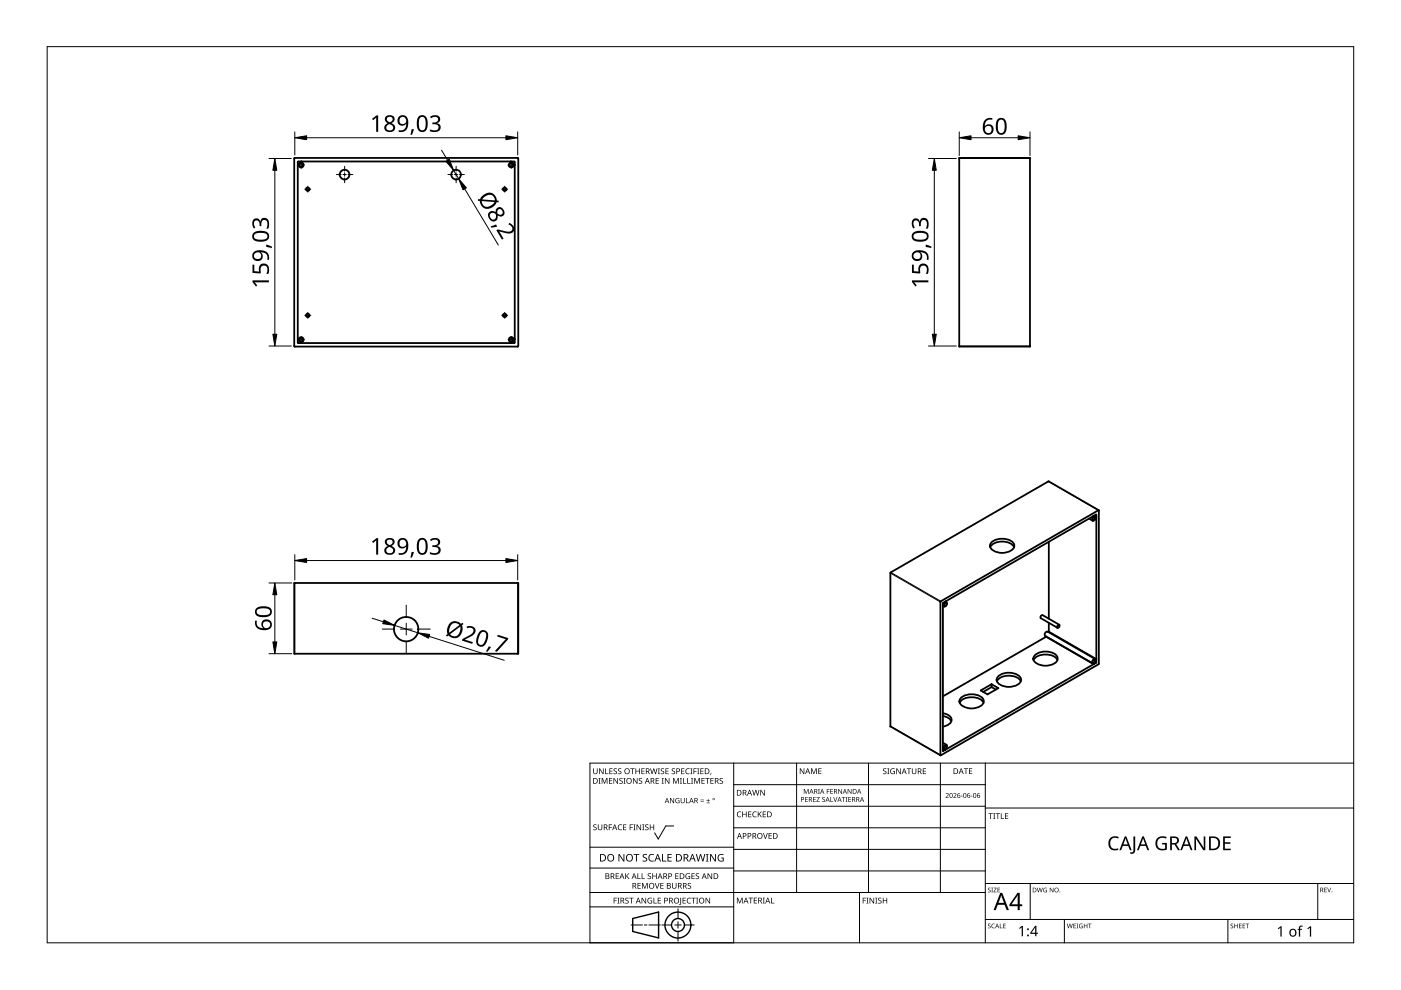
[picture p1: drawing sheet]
<svg xmlns="http://www.w3.org/2000/svg" width="297mm" height="210mm" viewBox="0 0 297 210" stroke-linecap="round" stroke-linejoin="round" font-family="sans-serif">
<g fill="none" stroke="#000" stroke-width=".38">
<path d="M62.4 33.6v39.8M63.1 34.4l.8-.2v.2M63.1 34.4v.5h.2M63.8 34.5l-.4 .2-.1 .3M109.1 34.4v.5h-.2l-.3-.4h-.3l.1-.3h.6l.1 .2M109.7 33.5l.2 .1v39.8l-.2 .1M109.8 33.5h-47.3l-.1 .1M203.4 33.5h15v40h-15zM62.4 73.4l.1 .1M62.5 73.5h47.3M63.1 72.1l.7 .4v.2h-.6zM108.4 72.5v.2h.6l.1-.1"/>
<path d="M108.9 71.9a.52 .52 0 0 0-.9-.2 .52 .52 0 0 0 .3 .8v.2h-44.4v-.2M108.9 71.8h.2v-36.8h-.2a.52 .52 0 0 1-.5 .5 .52 .52 0 0 1-.5-.4 .52 .52 0 0 1 .3-.6l.1-.3h-44.4v.2a.53 .53 0 0 1 .5 .6 .53 .53 0 0 1-.5 .5 .53 .53 0 0 1-.6-.5h-.2v37h.2a.52 .52 0 0 1 .6-.5 .52 .52 0 0 1 .5 .5 .52 .52 0 0 1-.5 .5M108.9 72a.53 .53 0 0 1-.5 .5M108.9 71.9h.2v.7M209.9 116a3.3 3.3 0 0 1 4.9-.3l.2 .3M210.2 115a3.8 3.8 0 0 1 4.5 0 1.24 1.24 0 0 1 .2 1.3 1.24 1.24 0 0 1-1.1 .7 3.4 3.4 0 0 1-3.8-.9l-.1-.4zM222.2 102.1h.1M222.3 102.1l-33.5 19.4M222.3 102.1l10.7 6.1M222.4 114.9v16.3M230.9 110l.8 .4M231.7 109.5l.1 .1"/>
<path d="M231.8 109.6v-.2l-31.9 18.5M231.8 109.7l.2-.1a.35 .35 0 0 1 .1 .5 .35 .35 0 0 1-.5 .1zM231.9 109.6l.1-.1a.46 .46 0 0 1 .2 .6 .46 .46 0 0 1-.6 .2l.2-.7M231.9 109.3l.3 .2M232 109.3l.4 .3M232.3 109.7h.1v30.1M232.3 109.1l.1 .1M232.4 109.1l-.5 .3v.1M232.4 109.2v.4M232.4 109.6l-.1 .1M232.9 108.2v32.7M232.9 108.2l-33.4 19.3"/>
<path d="M62.4 123.6h47.5v15h-47.5zM188.8 121.5v32.5M199.4 127.6v32.5M199.4 127.5l-.1 .1M199.9 127.9v.5l.2-.1h-.2M199.9 128.5v30.1h.2M199.9 128.5l.3 .1M200.3 127.6l.1 .1M200.3 127.9l.3-.1 .1 .3-.2 .3-.3 .1-.1-.3zM200.4 127.7l-.5 .8M200.4 127.5v.2M200.4 127.7h.2a.51 .51 0 0 1 .1 .6 .51 .51 0 0 1-.6 .2l-.1-.1"/>
<path d="M200.5 127.6l.2 .1M219.1 140a3.3 3.3 0 0 1 4.2-.9l.7 .5 .2 .4M219.4 138.9a3.7 3.7 0 0 1 4.5 0 1.23 1.23 0 0 1 .2 1.3 1.23 1.23 0 0 1-1.1 .7 3.5 3.5 0 0 1-3.8-.8l-.1-.4zM221.6 134.8l10.3 6M221.8 135l-21.9 12.6M222.1 134a.59 .59 0 0 0-.5 .8M222.1 133.9l10.1 5.8M222.4 133.9l-.1 .1M222.4 132v1.9M222.4 133.9l10 5.9M224.3 132.5h.2a.33 .33 0 0 1 .1 .4 .33 .33 0 0 1-.5 .1zM224.6 132.5l-3.6-2.1-.4 .3v.4l3.6 2"/>
<path d="M231.8 139.9l.2-.1a.35 .35 0 0 1 .1 .5 .35 .35 0 0 1-.5 .1zM232.3 139.9a.51 .51 0 0 0-.7 .1 .51 .51 0 0 0 0 .7h.3M232.3 140l-.3 .8 .4-.3M232.3 139.9h.1l-.1 .7M232.4 139.8h-.1M188.8 154v.1M188.8 154l10.6 6.1M199.9 151.8a2.11 2.11 0 0 1 1.8 1.2M199.9 151.2a1.92 1.92 0 0 1 1.9 1.4 1.78 1.78 0 0 1-1.9 1.5M199.9 158.7v.5M199.9 158.5l.2 .1M199.9 157.5l.8 .4"/>
<path d="M199.9 158.7l.5 .3M200 158.7l.2 .1M200 158.7l.4 .1M200.1 158.7h-.2M200.3 158.1l.2-.1a.35 .35 0 0 1 .1 .5 .35 .35 0 0 1-.5 .1zM200.4 159l-.5 .2M200.4 158.8v.2M203.5 149a3.3 3.3 0 0 1 4.1-.9l.7 .6 .2 .3M203.8 147.9a3.8 3.8 0 0 1 4.4 0 1.24 1.24 0 0 1 .2 1.4 1.24 1.24 0 0 1-1.1 .7 3.4 3.4 0 0 1-3.8-.9l-.1-.4zM207.9 146.4l2.3-1.3 1.5 .8-2.3 1.3zM210.2 145.7l.9 .5M210.2 145.7l-1.7 1"/>
<path d="M210.2 145.1v.6M211.4 144.5a3.2 3.2 0 0 1 4.1-.9l.7 .5 .2 .4M211.7 143.4a3.5 3.5 0 0 1 4.7 .3 1.28 1.28 0 0 1-1.2 1.7 3.5 3.5 0 0 1-3.8-.9l-.1-.3zM231.9 140.8l-31.4 18.2 .3-.7-.1-.3h-.4l-.3 .6M231.9 140.6v.2M232.9 140.8l-33.4 19.3M199.3 160.1l.1 .1"/>
<circle cx="63.8" cy="35" r=".39"/>
<circle cx="73.1" cy="37" r="1.03"/>
<circle cx="96.7" cy="37" r="1.02"/>
<circle cx="108.4" cy="35" r=".4"/>
<circle cx="65.2" cy="40.1" r=".37"/>
<circle cx="107" cy="40.1" r=".37"/>
<circle cx="63.8" cy="72" r=".39"/>
<circle cx="65.2" cy="66.9" r=".37"/>
<circle cx="107" cy="66.9" r=".37"/>
<circle cx="108.4" cy="72" r=".4"/>
<circle cx="86.1" cy="133.4" r="2.58"/>
</g>
<path d="M218.4 33.6h-15M203.4 73.4h15M222.3 102.1l10.6 6.1M232.4 109.1v.1M62.5 123.6v15M109.8 123.6v15M188.8 121.5l10.6 6.1M188.9 121.4l10.6 6.1M188.8 154l10.6 6.1M199.9 159.2h.1M232.1 140.4l.3 .1M232.2 140.3l.2 .1" fill="none" stroke="#000" stroke-width=".21"/>
<path d="M10 9.9h277v190h-277z" fill="none" stroke="#000" stroke-width=".21"/>
<g fill="none" stroke="#000" stroke-width=".21">
<path d="M125.1 179.6h30.5M142.8 175.1h-1.6l-1.6 2.8-.8-1.3M155.6 166.4h53.3M155.6 161.8v38.1h-30.5v-38.1h161.9M168.9 161.8v27.4M184.1 161.8v27.4M199.4 161.8v27.4M208.9 170.9h-53.3M208.9 175.5h-53.3M208.9 161.8v38.1M287 171.3h-78.1M125.1 192.3h30.5"/>
<path d="M125.1 189.2h83.8M133.8 196.1h2.4M136.6 196.1h.6M140 196.1h-2.4M140.3 196.1h2.1M143.1 196.1h1.3M143.7 195.4v1.4M143.7 197.5v2M143.7 192.7v2M147.2 196.1h-2.1M155.6 180.1h53.3M155.6 184h-30.5"/>
<path d="M182.2 189.2v10.7M208.9 184.7h-53.3M218.4 187.3v7.6M225.7 194.9v5M260.3 194.9v5M279.4 187.3v7.6M287 194.9h-78.1M287 187.3h-78.1"/>
</g>
<g fill="#000">
<path d="M125.8 174.9l.5-.1h.2l-.1 .2a.25 .25 0 0 0-.3-.1 .25 .25 0 0 0 0 .4 .42 .42 0 0 1 .4 .5 .42 .42 0 0 1-.7 .2v-.1a.27 .27 0 0 0 .5 0 .27 .27 0 0 0-.1-.4l-.4-.2zM125.8 162.9h.1v.8a.32 .32 0 0 0 .3 .3 .32 .32 0 0 0 .3-.3v-.8h.2v.8a.47 .47 0 0 1-.5 .4 .47 .47 0 0 1-.4-.4zM126.9 165h.4l-.1 .1v1l.1 .1h-.4l.1-.1v-1zM126.8 174.8h.1v.8a.32 .32 0 0 0 .3 .3 .32 .32 0 0 0 .3-.3v-.8h.2v.8a.47 .47 0 0 1-.5 .4 .47 .47 0 0 1-.4-.4zM127 162.9h.2l.6 1v-1h.2v1.2h-.2l-.7-1 .1 1h-.2zM127.6 165h.2l.4 1 .4-1h.2v1.2h-.2v-1.1l-.4 1.1h-.1l-.4-1.1v1.1h-.1zM128.3 162.9h.2v1.1h.5v.1h-.7zM129.1 174.8h.7v.1h-.6v.5h.5v.1h-.5v.5h-.1zM129.1 165h.7v.1h-.5v.4h.5v.1h-.5v.4h.5v.2h-.7zM129.2 162.9h.7v.1h-.5v.4h.4v.2h-.4v.4h.5v.1h-.7zM130.1 163l.5-.1 .2 .1v.1a.25 .25 0 0 0-.4-.1 .25 .25 0 0 0 0 .4 .42 .42 0 0 1 .4 .5 .42 .42 0 0 1-.7 .2v-.1a.27 .27 0 0 0 .5 0 .27 .27 0 0 0-.1-.4l-.4-.2zM130.1 165h.1l.7 1v-1h.1v1.2h-.2l-.6-1v1h-.1z"/>
<path d="M131.1 175l.5-.2 .3 .1-.1 .1a.49 .49 0 0 0-.7 .4 .49 .49 0 0 0 .8 .4 .57 .57 0 0 1-.8 0 .57 .57 0 0 1 0-.8zM131.1 163l.4-.1 .2 .1v.1a.25 .25 0 0 0-.4-.1 .25 .25 0 0 0 0 .4 .42 .42 0 0 1 .4 .5 .42 .42 0 0 1-.6 .2v-.1a.27 .27 0 0 0 .4 0 .27 .27 0 0 0-.1-.4l-.3-.2zM131.4 165.1l.4-.2 .2 .1v.1a.25 .25 0 0 0-.4-.1 .25 .25 0 0 0 0 .4l.4 .2v.4l-.4 .2-.3-.1 .1-.1a.27 .27 0 0 0 .4 .1 .27 .27 0 0 0-.1-.4l-.4-.3zM132.2 165h.4l-.1 .1v1l.1 .1h-.4l.1-.1v-1zM132.1 174.8h.7v.1h-.5v.4h.5v.1h-.5v.5h.5v.1h-.7zM133.5 174.8h.7v.1h-.5v.5h.5v.1h-.5v.5h-.2zM133.6 162.9h.9v.1h-.3v1.1h-.2v-1.1h-.4zM134.3 174.8h.4l-.1 .1v1l.1 .1h-.4l.1-.1v-1zM134.2 165h.2l.6 1v-1h.2v1.2h-.2l-.7-1v1h-.1zM134.7 162.9h.2v.5h.6v-.5h.2v1.2h-.2v-.5h-.6v.5h-.2zM135 174.8h.1l.7 1v-1h.1v1.2h-.2l-.6-1v1h-.1zM135.5 165.1l.4-.2 .2 .1v.1a.25 .25 0 0 0-.4-.1 .25 .25 0 0 0 0 .4l.4 .2v.4l-.4 .2-.3-.1 .1-.1a.27 .27 0 0 0 .4 .1 .27 .27 0 0 0-.1-.4l-.3-.3z"/>
<path d="M136.2 174.8h.4l-.1 .1v1l.1 .1h-.4l.1-.1v-1zM136 162.9h.7v.1h-.6v.4h.5v.2h-.5v.4h.6v.1h-.7zM136.8 174.9l.4-.1h.3l-.1 .2a.25 .25 0 0 0-.3-.1 .25 .25 0 0 0 0 .4 .42 .42 0 0 1 .4 .5 .42 .42 0 0 1-.7 .2v-.1a.27 .27 0 0 0 .5 0 .27 .27 0 0 0-.1-.4l-.4-.2zM137.8 174.8h.1v.5h.6v-.5h.2v1.2h-.2v-.6h-.6v.6h-.1zM137.8 162.9h.2l.3 1 .2-1h.2l.3 1 .2-1h.2l-.3 1.2h-.2l-.3-1-.3 1h-.1zM139 165h.7v.1h-.5v.4h.5v.1h-.5v.4h.5v.2h-.7zM139.5 162.9h.4l-.1 .1v1l.1 .1h-.4l.1-.1v-1zM140.3 165h.4l-.1 .1v1l.1 .1h-.4l.1-.1v-1zM140.1 163l.5-.1 .2 .1v.1a.25 .25 0 0 0-.4-.1 .25 .25 0 0 0 0 .4 .42 .42 0 0 1 .4 .5 .42 .42 0 0 1-.7 .2l.1-.1a.27 .27 0 0 0 .4 0 .27 .27 0 0 0-.1-.4l-.4-.2zM141.1 162.9h.7v.1h-.6v.4h.5v.2h-.5v.4h.6v.1h-.7zM141 165h.1l.7 1v-1h.1v1.2h-.1l-.7-1v1h-.1zM142.1 169.2h.1l.6 .9v-.9h.1v1.1h-.1l-.6-.9v.9h-.1z"/>
<path d="M142.5 163l.4-.1 .2 .1v.1a.25 .25 0 0 0-.4-.1 .25 .25 0 0 0 0 .4 .42 .42 0 0 1 .4 .5 .42 .42 0 0 1-.6 .2v-.1a.27 .27 0 0 0 .4 0 .27 .27 0 0 0-.1-.4l-.4-.2zM142.7 165h.2l.4 1 .4-1h.2v1.2h-.1v-1.1l-.4 1.1h-.2l-.4-1.1v1.1h-.1zM143.3 169.3l.5-.1 .3 .1-.1 .1a.45 .45 0 0 0-.7 .3 .45 .45 0 0 0 .6 .5v-.4h-.2v-.1h.4v.6a.6 .6 0 0 1-.8-.2 .6 .6 0 0 1 0-.8zM144.2 165h.4l-.2 .1v1l.2 .1h-.4l.1-.1v-1zM144.8 165h.2v1h.5v.2h-.7zM144.4 162.9h.7v.1h-.5v.4h.5v.2h-.5v.4h.5v.1h-.7zM144.3 169.2h.2v.7a.28 .28 0 0 0 .2 .3 .28 .28 0 0 0 .3-.3v-.7h.2v.7a.42 .42 0 0 1-.5 .4 .42 .42 0 0 1-.4-.4zM145.5 169.2h.1v1h.5v.1h-.6zM145.7 165h.2v1h.5v.2h-.7zM145.5 163.1l.3-.2 .4 .1v.1l-.3-.1a.49 .49 0 0 0-.4 .7 .49 .49 0 0 0 .7 .3 .57 .57 0 0 1-.8-.1 .57 .57 0 0 1 0-.8zM146.4 162.9h.4l-.1 .1v1l.1 .1h-.4l.1-.1v-1zM146.5 165h.5l-.2 .1v1l.2 .1h-.5l.2-.1v-1z"/>
<path d="M147 162.9h.7v.1h-.5v.5h.5v.1h-.5v.5h-.2zM147.2 165h.2l.4 1 .4-1h.2v1.2h-.2l.1-1.1-.5 1.1h-.1l-.4-1.1v1.1h-.1zM147.8 162.9h.5l-.2 .1v1l.2 .1h-.5l.2-.1v-1zM148.5 169.9h.7v.1h-.7zM148.5 169.5h.7v.2h-.7zM148.5 162.9h.7v.1h-.6v.4h.5v.2h-.5v.4h.6v.1h-.7zM148.7 165h.7v.1h-.5v.4h.5v.1h-.5v.4h.5v.2h-.7zM149.8 170.2h.7v.1h-.7zM149.5 165h.9v.1h-.3v1.1h-.2v-1.1h-.4zM150.1 169.4l.1 .3h.3l-.3 .1v.3l-.1-.3h-.3l.3-.1zM150.7 163.9h.1l-.2 .4zM150.6 165h.7v.1h-.5v.4h.5v.1h-.5v.4h.5v.2h-.7z"/>
<path d="M152.6 165.1l.4-.2 .3 .1-.1 .1a.25 .25 0 0 0-.4-.1 .25 .25 0 0 0 0 .4l.4 .2 .1 .4-.4 .2-.4-.1 .1-.1a.27 .27 0 0 0 .5 .1 .27 .27 0 0 0-.1-.4l-.4-.3zM156.4 172.2l.4-.2 .4 .1-.1 .1a.49 .49 0 0 0-.7 .5 .49 .49 0 0 0 .7 .4 .57 .57 0 0 1-.8 0 .57 .57 0 0 1 0-.8zM157.4 172.1h.1v.5h.7v-.5h.1v1.2h-.1v-.6h-.7v.6h-.1zM158.6 172.1h.7v.1h-.5v.4h.5v.1h-.5v.4h.5v.2h-.7zM159.7 172.2l.3-.2 .4 .1v.1h-.3a.49 .49 0 0 0-.4 .6 .49 .49 0 0 0 .7 .3 .57 .57 0 0 1-.8 0 .57 .57 0 0 1 0-.8zM159.5 167.5h.1l.3 1 .3-1h.1l.3 1 .3-1h.1l-.3 1.2h-.2l-.3-1.1-.2 1.1h-.2zM160.7 172.1h.1v.6l.5-.6h.2l-.5 .5 .5 .7h-.1l-.5-.6-.1 .6h-.1zM161.8 176.6h.1l.4 1.1 .3-1.1h.2l-.4 1.2h-.2zM161.2 167.5h.2l.6 1v-1h.2v1.2h-.2l-.7-1v1h-.1zM161.7 172.1h.7v.1h-.5v.4h.5v.1h-.5v.4h.5v.2h-.7zM163 176.6h.6v.2h-.5v.3h.5v.2h-.5v.4h.5v.1h-.6zM169.6 162.9h.2l.6 1v-1h.1v1.2h-.1l-.7-1v1h-.1z"/>
<path d="M170.4 167.3h.2l.3 .8 .4-.8h.1v1h-.1v-.9l-.4 .9-.4-.9v.9h-.1zM170.7 169h.6v.1h-.5v.3h.4v.1h-.4v.4h.5v.1h-.6zM172 162.9h.2l.4 1 .3-1h.3v1.2h-.2v-1l-.4 1h-.1l-.4-1.1v1.1h-.1zM172.4 169h.6v.1h-.5v.3h.4v.1h-.4v.4h.5v.1h-.6zM173.1 169h.7l-.5 .9h.5v.1h-.7l.5-.9h-.5zM173.4 167.3h.4l-.1 .1 .1 .9h-.4l.2-.1zM173.5 162.9h.7v.1h-.5v.4h.4v.1h-.4v.5h.5v.1h-.7zM174.4 169.1l.3-.1h.2v.2a.25 .25 0 0 0-.4-.1 .25 .25 0 0 0 0 .3 .25 .25 0 0 0 .3 .1l.1 .2v.3h-.5l-.1-.1a.25 .25 0 0 0 .4 .1 .25 .25 0 0 0 0-.4l-.4-.2zM175.3 167.3h.6v.1h-.5v.4h.4v.1h-.4v.4h-.1zM176.1 169h.1v.9h.4v.1h-.5zM176 167.3h.6v.1h-.4v.3h.4v.1h-.4v.4h.4v.1h-.6zM176.7 169h.1l.3 .9 .3-.9h.1l-.3 1h-.2z"/>
<path d="M177.7 167.3h.2l.5 .8v-.8h.1v1h-.1l-.6-.8v.8h-.1zM178.5 169h.7v.1h-.3v.9h-.1v-.9h-.3zM179.3 169h.4l-.2 .1 .2 .9h-.4l.1-.1zM179.9 169h.5v.1h-.4v.3h.4v.1h-.4v.4h.4v.1h-.5zM179.7 167.3h.2l.5 .8v-.8h.1v1h-.1l-.6-.8v.8h-.1zM187.3 163l.4-.1 .2 .1v.1a.25 .25 0 0 0-.4-.1 .25 .25 0 0 0 0 .4 .42 .42 0 0 1 .4 .5 .42 .42 0 0 1-.6 .2v-.1a.27 .27 0 0 0 .4 0 .27 .27 0 0 0-.1-.4l-.3-.2zM188.1 162.9h.5l-.2 .1v1l.2 .1h-.5l.2-.1v-1zM188.9 163.1l.5-.2 .3 .1v.1a.5 .5 0 0 0-.8 .4 .5 .5 0 0 0 .7 .5v-.4h-.3v-.1h.4v.6a.66 .66 0 0 1-.8-.1 .66 .66 0 0 1 0-.9zM190 162.9h.2l.7 1-.1-1h.2v1.2h-.2l-.6-1v1h-.2zM192.3 162.9h.9v.1h-.4v1.1h-.2v-1.1h-.3zM193.3 162.9h.2v.8a.32 .32 0 0 0 .3 .3 .32 .32 0 0 0 .3-.3v-.8h.2v.8a.47 .47 0 0 1-.5 .4 .47 .47 0 0 1-.5-.4zM195.7 162.9h.6v.1h-.5v.4h.5v.2h-.5v.4h.5v.1h-.6z"/>
<path d="M200.5 168.3a.37 .37 0 0 1 .6 0 .37 .37 0 0 1-.2 .5l-.3 .3h.6v.1h-.7l.3-.4a.27 .27 0 0 0 .2-.4 .27 .27 0 0 0-.4-.1zM202.1 168.3a.37 .37 0 0 1 .6 0 .37 .37 0 0 1-.2 .5l-.2 .3h.5v.1h-.7l.3-.4a.27 .27 0 0 0 .3-.4 .27 .27 0 0 0-.5-.1zM203.7 168.7h.4v.1h-.4zM204.4 162.9h.9v.1h-.4v1.1h-.2v-1.1h-.3zM205.8 168.7h.4v.1h-.4zM205.4 162.9h.7v.1h-.5v.4h.5v.1h-.5v.5h.5v.1h-.7zM209.6 172.4h.9v.2h-.4v1h-.1v-1h-.4zM210.6 172.4h.4l-.1 .1v1l.1 .1h-.4l.1-.1v-1zM211.1 172.4h.9v.2h-.4v1h-.1v-1h-.4zM212.2 172.4h.2v1.1h.5v.1h-.7zM213.1 172.4h.7v.2h-.6v.3h.5v.2h-.5v.4h.6v.1h-.7zM235.4 177.7a1.63 1.63 0 0 1 1.8-.2l-.1 .3a1.14 1.14 0 0 0-1.4 .1 1.14 1.14 0 0 0-.2 1.4 1.11 1.11 0 0 0 1.6 .6v.3a1.52 1.52 0 0 1-1.9-.5 1.52 1.52 0 0 1 .2-2z"/>
<path d="M245.4 177.7a1.87 1.87 0 0 1 2-.2l-.2 .3a1.2 1.2 0 0 0-1.8 .9 1.2 1.2 0 0 0 1.6 1.2v-.9h-.6v-.3h1v1.5a1.59 1.59 0 0 1-2.4-.9v-.2a1.66 1.66 0 0 1 .4-1.4zM130.1 190.3h.7v.2h-.5v.4h.4v.1h-.4v.6h-.2zM130.5 185.2h.7v.1h-.5v.4h.5v.1h-.5v.4h.5v.2h-.7zM130.9 190.3h.4l-.1 .2v.9l.1 .2h-.4l.1-.2v-.9zM131.1 181.1h.3l.8 1.3v-1.3h.2v1.6h-.3l-.8-1.4v1.4h-.2zM132.6 190.5l.4-.2 .3 .1-.1 .1a.25 .25 0 0 0-.4-.1 .25 .25 0 0 0 0 .4 .4 .4 0 0 1 .5 .3 .4 .4 0 0 1-.3 .5 .4 .4 0 0 1-.5-.2h.1a.27 .27 0 0 0 .5 .1 .27 .27 0 0 0-.1-.5l-.4-.2zM132.6 185.2h.1v.6l.6-.6h.1l-.4 .5 .5 .7h-.2l-.5-.6-.1 .6h-.1zM133.4 190.3h.9v.2h-.4v1.1h-.1v-1.1h-.4zM134.3 181.1h1.2v.2h-.5v1.4h-.2v-1.4h-.5zM135.2 185.2h.1v1h.5v.2h-.6zM135.2 187.2h.6v.1h-.5v.4h.5v.2h-.5v.4h.5v.1h-.6zM136 185.2h.2v1h.5v.2h-.7z"/>
<path d="M136.1 187.2h.2l.4 1 .4-1h.2v1.2h-.1v-1l-.4 1h-.2l-.4-1 .1 1h-.2zM136 190.3h.2l.7 1.1-.1-1.1h.2v1.3h-.2l-.6-1v1h-.2zM136.3 181.2l.4-.1h.5l-.2 .2a.33 .33 0 0 0-.5 .1 .33 .33 0 0 0 .4 .4 .49 .49 0 0 1 .3 .7 .49 .49 0 0 1-.8 .2l-.2-.1v-.2l.3 .1a.35 .35 0 0 0 .5-.2 .35 .35 0 0 0-.4-.4l-.3-.3zM137.4 190.5l.6-.2 .3 .1-.1 .1a.5 .5 0 0 0-.8 .4 .5 .5 0 0 0 .7 .5v-.3h-.3v-.2h.5v.6a.66 .66 0 0 1-.9-.1 .66 .66 0 0 1 0-.9zM137.4 185.3l.4-.2 .2 .1v.1a.25 .25 0 0 0-.4-.1 .25 .25 0 0 0 0 .4 .42 .42 0 0 1 .4 .6 .42 .42 0 0 1-.6 .2v-.2a.27 .27 0 0 0 .4 .1 .27 .27 0 0 0-.1-.4l-.3-.3zM137.7 181.3l.4-.2h.6l-.1 .2-.4-.1a.64 .64 0 0 0-.5 .9 .64 .64 0 0 0 .9 .3v.2a.83 .83 0 0 1-1-.3 .83 .83 0 0 1 .1-1zM138.6 190.3h.1v1.1h.5v.2h-.6zM138.8 187.2h.2l.3 1.1 .4-1.1h.1l-.4 1.2h-.1zM138.3 185.2h.2v.5h.6v-.5h.1v1.2h-.1v-.6h-.6v.6h-.2zM139.5 190.3h.6v.2h-.5v.4h.5v.1h-.5v.4h.5v.2h-.6zM140.4 181.1h.2v1.4h.7v.2h-.9zM140 187.2h.7v.1h-.5v.4h.5v.2h-.5v.4h.5v.1h-.7z"/>
<path d="M141.5 181.1h.9v.2h-.7v.4h.7v.2h-.7v.6h.7v.2h-.9zM142.5 187.2h.1v.8a.32 .32 0 0 0 .4 .3 .32 .32 0 0 0 .3-.3v-.8h.1v.8a.47 .47 0 0 1-.4 .4 .47 .47 0 0 1-.5-.4zM143.2 185.2h.7v.1h-.6v.4h.5v.1h-.5v.4h.6v.2h-.7zM144.2 190.3h.2v1.3l-.1 .2-.3 .1v-.2l.2-.1zM144.7 190.3h.7v.2h-.5v.4h.5v.1h-.5v.4h.5v.2h-.7zM145.5 185.3l.4-.2 .4 .1-.1 .1a.5 .5 0 0 0-.7 .4 .5 .5 0 0 0 .7 .5v-.3h-.3v-.2h.4v.6a.66 .66 0 0 1-.9-.1 .66 .66 0 0 1 .1-.9zM145.8 190.5l.3-.2 .4 .1v.1h-.3a.49 .49 0 0 0-.4 .6 .49 .49 0 0 0 .7 .3 .57 .57 0 0 1-.8 0 .57 .57 0 0 1 0-.8zM145.9 187.3l.4-.1 .2 .1v.1a.25 .25 0 0 0-.4-.1 .25 .25 0 0 0 0 .4l.4 .2v.3l-.4 .2h-.3l.1-.1a.27 .27 0 0 0 .4 0 .27 .27 0 0 0-.1-.4l-.4-.2zM146.6 190.3h.9v.2h-.4v1.1h-.1v-1.1h-.4zM146.6 185.2h.7v.1h-.5v.4h.5v.1h-.5v.4h.5v.2h-.7zM147.6 190.3h.4l-.1 .2v.9l.1 .2h-.4l.1-.2v-.9zM147.6 185.3l.4-.2 .2 .1v.1a.25 .25 0 0 0-.4-.1 .25 .25 0 0 0 0 .4 .42 .42 0 0 1 .4 .6 .42 .42 0 0 1-.7 .2l.1-.2a.27 .27 0 0 0 .4 .1 .27 .27 0 0 0-.1-.4l-.4-.3z"/>
<path d="M147.5 181.1h.2l.4 1.3 .3-1.3h.2l.4 1.3 .3-1.3h.2l-.4 1.6h-.2l-.4-1.4-.3 1.4h-.2zM149.7 181.1h.5l-.2 .1v1.3l.2 .2h-.5l.1-.2v-1.3zM149.6 190.3h.2l.6 1.1v-1.1h.2v1.3h-.2l-.7-1v1h-.1zM150 185.2h.2l.6 1v-1h.2v1.2h-.2l-.6-1v1h-.2zM150.5 181.1h.3l.8 1.3v-1.3h.2v1.6h-.2l-.9-1.4v1.4h-.2zM152.4 181.3l.7-.2h.3l-.1 .2a.65 .65 0 0 0-1 .5 .65 .65 0 0 0 .9 .7v-.5h-.3v-.2h.5v.8a.86 .86 0 0 1-1.1-.2 .86 .86 0 0 1 .1-1.1zM156.2 190.3h.3l.3 1 .4-1h.3v1.2h-.2v-1l-.4 1h-.1l-.4-1v1h-.2zM158.7 190.3h.9v.2h-.3v1h-.2v-1h-.4zM159.8 190.3h.7v.2h-.5v.3h.5v.2h-.5v.4h.5v.1h-.7zM161.7 190.3h.5l-.2 .2v.9l.2 .1h-.5l.2-.1v-.9zM163.5 190.3h.1v1.1h.6v.1h-.7zM182.9 190.3h.7v.2h-.5v.4h.5v.1h-.5v.6h-.2z"/>
<path d="M183.7 190.3h.4l-.1 .2v.9l.1 .2h-.4l.1-.2v-.9zM184.4 190.3h.1l.7 1v-1h.1v1.3h-.1l-.7-1v1h-.1zM185.6 190.3h.4l-.1 .2v.9l.1 .2h-.4l.1-.2v-.9zM186.2 190.5l.5-.2 .2 .1v.1a.25 .25 0 0 0-.4-.1 .25 .25 0 0 0 0 .4l.4 .2v.4l-.4 .2-.3-.1v-.1a.27 .27 0 0 0 .5 .1 .27 .27 0 0 0-.1-.5l-.4-.2zM187.2 190.3h.1v.6h.6v-.6h.2v1.3h-.2v-.6h-.6v.6h-.1zM209.5 188.3l.3-.1 .2 .2a.24 .24 0 0 0-.3-.1 .24 .24 0 0 0-.1 .3 .24 .24 0 0 0 .3 .1l.2 .2-.1 .2-.4 .1-.2-.2a.23 .23 0 0 0 .4 .2 .23 .23 0 0 0 0-.4l-.3-.2zM209.5 195.9l.3-.1 .2 .2a.24 .24 0 0 0-.3-.1 .24 .24 0 0 0-.1 .3 .24 .24 0 0 0 .3 .1 .31 .31 0 0 1 0 .5 .31 .31 0 0 1-.5-.1 .23 .23 0 0 0 .4 .1 .23 .23 0 0 0 0-.4l-.3-.2zM210.2 188.2h.3l-.1 .1 .1 .9h-.3l.1-.1zM210.3 196l.4-.2 .2 .1v.1a.39 .39 0 0 0-.6 .3 .39 .39 0 0 0 .6 .4 .46 .46 0 0 1-.7-.1 .46 .46 0 0 1 .1-.6zM210.7 188.2h.6l-.5 .9h.5v.1h-.7l.5-.9h-.4zM212 195.8h.1v.9l.4 .1h-.5zM211.5 188.2h.5l-.4 .1v.3h.4l-.4 .1v.4l.4 .1h-.5z"/>
<path d="M212.7 195.8h.5l-.4 .1v.3h.4l-.4 .2v.3l.4 .1h-.5zM216.1 196.8l.6-.5h.2v2.2h-.3v-1.9l-.4 .4zM219.8 188.2h.2l.2 .8 .2-.8h.1l.3 .8 .2-.8h.1l-.3 1h-.1l-.2-.8-.3 .8h-.1zM221.3 188.3h.7h-.1a.4 .4 0 0 0-.6 .4 .4 .4 0 0 0 .6 .4v-.3l-.2-.1h.3v.5a.53 .53 0 0 1-.7-.2 .53 .53 0 0 1 0-.7zM222.6 188.2h.1l.5 .8v-.8h.1v1h-.1l-.5-.8v.8h-.1zM226.2 195.8h.1l.2 .9 .3-.9h.1l.2 .9 .2-.9h.1l-.2 1h-.1l-.3-.8-.2 .8h-.1zM227.6 195.8h.5l-.4 .1v.3h.4l-.4 .2v.3l.4 .1h-.5zM228.3 195.8h.3l-.1 .1 .1 .9h-.3l.1-.1zM228.9 196l.7-.1-.2 .1a.4 .4 0 0 0-.5 .3 .4 .4 0 0 0 .5 .4v-.3l-.2-.1h.4v.5a.53 .53 0 0 1-.7-.1 .53 .53 0 0 1 0-.7zM229.8 195.8h.1v.4h.5v-.4h.1v1h-.1v-.4h-.5v.4h-.1zM230.7 195.8h.7l-.3 .1v.9h-.1v-.9zM240.3 177.3h.4v2.9a.75 .75 0 0 1-1.1 .8v-.3a.45 .45 0 0 0 .5 0 .45 .45 0 0 0 .2-.5z"/>
<path d="M253.2 177.3h.5l1.5 2.5v-2.5h.4v3h-.5l-1.5-2.5v2.5h-.4zM259.3 177.3h1.7v.4h-1.3v.9h1.2v.3h-1.2v1h1.3v.4h-1.7zM260.9 195.9l.4-.1 .1 .2a.24 .24 0 0 0-.3-.1 .24 .24 0 0 0-.1 .3 .24 .24 0 0 0 .4 .1 .31 .31 0 0 1 0 .5 .31 .31 0 0 1-.5-.1 .23 .23 0 0 0 .3 .1 .23 .23 0 0 0 .1-.4l-.4-.2zM261.7 195.8h.1v.4h.5v-.4h.1v1h-.1v-.4h-.5v.4h-.1zM262.7 195.8h.5l-.4 .1v.3h.4l-.4 .2v.3l.4 .1h-.5zM263.5 195.8h.5l-.4 .1v.3h.4l-.4 .2v.3l.4 .1h-.5zM264.1 195.8h.7l-.3 .1v.9h-.1v-.9zM270.9 196.9l.6-.5h.2v2.2h-.2v-1.9l-.4 .3zM275.5 196.4l.7-.1v.2h-.4l-.1 .2-.1 .2h.5v.2h-.5v1.5h-.2v-1.5h-.3l.3-.2zM277.2 196.9l.6-.5h.2v2.2h-.3v-1.9l-.4 .3zM280.8 188.2h.5l-.4 .1v.3h.4l-.4 .1v.4l.4 .1h-.5zM281.4 188.2h.1l.3 .8 .3-.8h.1l-.3 1h-.1z"/>
<path d="M125.8 165h.3a.54 .54 0 0 1 .6 .6 .56 .56 0 0 1-.6 .6h-.3zM125.9 165.1v.9h.2a.43 .43 0 0 0 .5-.4 .41 .41 0 0 0-.5-.5z"/>
<path d="M128 174.8h.3a.35 .35 0 0 1 .5 .2 .35 .35 0 0 1-.3 .5l.4 .5h-.2l-.3-.5h-.2v.5h-.2zM128.2 174.9v.5h.1a.23 .23 0 0 0 .3-.2 .23 .23 0 0 0-.3-.3z"/>
<path d="M130.3 174.8h.1l.5 1.2h-.2l-.1-.4h-.5l-.2 .4h-.1zM130.3 175l-.2 .5h.4z"/>
<path d="M132.3 163.5a.61 .61 0 0 1 1.2 0 .61 .61 0 0 1-1.2 0zM132.7 163.1l-.1 .4a.45 .45 0 0 0 .5 .4 .45 .45 0 0 0 .3-.5 .45 .45 0 0 0-.5-.4z"/>
<path d="M132.7 165.6a.61 .61 0 0 1 1.2 0 .61 .61 0 0 1-1.2 0zM133.1 165.2a.47 .47 0 0 0-.1 .7 .47 .47 0 0 0 .7-.1 .45 .45 0 0 0 0-.6 .45 .45 0 0 0-.6 0z"/>
<path d="M136.9 162.9h.4a.35 .35 0 0 1 .4 .3 .35 .35 0 0 1-.2 .4l.3 .5h-.2l-.3-.5h-.2v.5h-.2zM137.1 163v.5h.2a.23 .23 0 0 0 .3-.2 .23 .23 0 0 0-.3-.3z"/>
<path d="M137.2 165h.1l.5 1.2h-.2l-.1-.4h-.5l-.1 .4h-.2zM137.2 165.1l-.2 .6h.4z"/>
<path d="M138 165h.3a.35 .35 0 0 1 .4 .2 .35 .35 0 0 1-.2 .4l.3 .6h-.2l-.3-.5h-.2v.5h-.1zM138.1 165.1v.4h.2a.23 .23 0 0 0 .3-.2 .23 .23 0 0 0-.3-.2z"/>
<path d="M141.4 169.2h.1l.4 1.1h-.1l-.2-.3h-.4l-.1 .3h-.2zM141.4 169.3l-.2 .5h.4z"/>
<path d="M143.4 162.9h.3a.41 .41 0 0 1 .5 .5 .41 .41 0 0 1-.6 .3v.4h-.2zM143.6 163v.5a.29 .29 0 0 0 .4-.2 .29 .29 0 0 0-.4-.3z"/>
<path d="M146.5 169.2h.2l.4 1.1h-.2l-.1-.3h-.4l-.2 .3h-.1zM146.6 169.3l-.2 .5h.4z"/>
<path d="M147.2 169.2h.3a.31 .31 0 0 1 .4 .2 .31 .31 0 0 1-.2 .4l.3 .5h-.1l-.3-.5h-.2v.5h-.2zM147.4 169.3v.4h.1a.21 .21 0 0 0 .3-.2 .21 .21 0 0 0-.3-.2z"/>
<path d="M149.4 162.9h.4a.61 .61 0 0 1 .6 .6 .61 .61 0 0 1-.6 .6h-.4zM149.6 163v1h.2a.48 .48 0 0 0 .4-.5 .48 .48 0 0 0-.4-.5z"/>
<path d="M151.1 169.4a.24 .24 0 0 1 .4 0 .24 .24 0 0 1-.4 0zM151.2 169.4a.15 .15 0 0 0 .3 0 .15 .15 0 0 0-.3 0z"/>
<path d="M151.6 165h.3a.35 .35 0 0 1 .4 .2 .35 .35 0 0 1-.2 .4l.3 .6h-.1l-.3-.5h-.3v.5h-.1zM151.7 165.1v.4h.2a.23 .23 0 0 0 .3-.2 .23 .23 0 0 0-.3-.2z"/>
<path d="M156.7 176.6h.2l.4 1.2h-.1l-.2-.3h-.5l-.1 .3h-.2zM156.8 176.8l-.2 .5h.4z"/>
<path d="M156.2 167.5h.4a.61 .61 0 0 1 .6 .6 .61 .61 0 0 1-.6 .6h-.4zM156.4 167.6v1h.2a.49 .49 0 0 0 .4-.4 .49 .49 0 0 0-.3-.6z"/>
<path d="M157.5 167.5h.3a.35 .35 0 0 1 .4 .2 .35 .35 0 0 1-.2 .4l.3 .6h-.1l-.3-.5h-.3v.5h-.1zM157.6 167.6v.5h.2a.23 .23 0 0 0 .3-.3 .23 .23 0 0 0-.3-.2z"/>
<path d="M157.5 176.6h.3a.41 .41 0 0 1 .5 .5 .41 .41 0 0 1-.7 .3v.4h-.1zM157.6 176.8v.4a.29 .29 0 0 0 .5-.2 .29 .29 0 0 0-.5-.2z"/>
<path d="M158.5 176.6h.3a.41 .41 0 0 1 .5 .5 .41 .41 0 0 1-.6 .3v.4h-.2zM158.7 176.8v.4a.29 .29 0 0 0 .4-.2 .29 .29 0 0 0-.4-.2z"/>
<path d="M158.8 167.5h.2l.5 1.2h-.2l-.1-.4h-.5l-.2 .4h-.1zM158.9 167.6l-.2 .6h.4z"/>
<path d="M159.6 176.6h.3a.35 .35 0 0 1 .4 .3 .35 .35 0 0 1-.2 .4l.3 .5h-.2l-.3-.5h-.2v.5h-.1zM159.7 176.8v.4h.2a.23 .23 0 0 0 .3-.2 .23 .23 0 0 0-.3-.2z"/>
<path d="M160.4 177.2a.65 .65 0 0 1 1.3 0 .65 .65 0 0 1-1.3 0zM160.8 176.8l-.1 .4a.45 .45 0 0 0 .5 .4 .45 .45 0 0 0 .4-.5 .45 .45 0 0 0-.5-.4z"/>
<path d="M162.7 172.1h.3a.61 .61 0 0 1 .6 .6 .61 .61 0 0 1-.6 .6h-.3zM162.8 172.2v.9h.2a.48 .48 0 0 0 .5-.4 .48 .48 0 0 0-.5-.5z"/>
<path d="M163.9 176.6h.4a.61 .61 0 0 1 .6 .7 .61 .61 0 0 1-.7 .5h-.3zM164.1 176.8v.9h.1a.48 .48 0 0 0 .5-.4 .48 .48 0 0 0-.4-.5z"/>
<path d="M169.8 169h.5l.2 .2-.1 .3-.4 .1v.4h-.2zM170 169.1v.4a.25 .25 0 0 0 .4-.2 .25 .25 0 0 0-.4-.2z"/>
<path d="M171.5 169h.3a.29 .29 0 0 1 .3 .2 .29 .29 0 0 1-.2 .4l.3 .4h-.1l-.3-.4h-.2v.4h-.1zM171.6 169.1v.4h.2a.2 .2 0 0 0 .2-.2 .2 .2 0 0 0-.2-.2z"/>
<path d="M171.2 162.9h.1l.5 1.2h-.2l-.1-.4h-.5l-.1 .4h-.2zM171.2 163.1l-.1 .5h.3z"/>
<path d="M172 167.3l.5 1-.3-.3h-.4l-.2 .3zM172 167.4l-.1 .5h.3z"/>
<path d="M172.6 167.3h.3a.29 .29 0 0 1 .4 .2 .29 .29 0 0 1-.2 .3l.3 .5h-.2l-.2-.4h-.2v.4h-.2zM172.8 167.4v.4h.1a.2 .2 0 0 0 .3-.2 .2 .2 0 0 0-.3-.2z"/>
<path d="M174.3 167.3l.5 1-.3-.3h-.4l-.2 .3zM174.3 167.4l-.1 .5h.3z"/>
<path d="M175.4 169l.5 1-.2-.3h-.4l-.3 .3zM175.5 169.1l-.2 .5h.3z"/>
<path d="M176.8 167.3h.3a.29 .29 0 0 1 .4 .2 .29 .29 0 0 1-.2 .3l.3 .5h-.2l-.2-.4h-.2v.4h-.2zM177 167.4v.4h.1a.2 .2 0 0 0 .2-.2 .2 .2 0 0 0-.2-.2z"/>
<path d="M177.9 169l.5 1-.2-.3h-.4l-.3 .3zM178 169.1l-.2 .5h.4z"/>
<path d="M179.1 167.3l.5 1-.3-.3h-.4l-.2 .3zM179.1 167.4l-.1 .5h.3z"/>
<path d="M180.7 169h.2a.29 .29 0 0 1 .4 .2 .29 .29 0 0 1-.2 .4l.3 .4h-.2l-.2-.4h-.2v.4h-.1zM180.8 169.1v.4h.1a.2 .2 0 0 0 .3-.2 .2 .2 0 0 0-.3-.2z"/>
<path d="M180.8 167.3h.3a.46 .46 0 0 1 .5 .5 .47 .47 0 0 1-.5 .5h-.3zM180.9 167.4v.8h.4l.2-.3-.1-.3z"/>
<path d="M181.5 169h.3a.29 .29 0 0 1 .4 .2 .29 .29 0 0 1-.2 .4l.3 .4h-.2l-.2-.4h-.2v.4h-.2zM181.7 169.1v.4h.1a.2 .2 0 0 0 .3-.2 .2 .2 0 0 0-.3-.2z"/>
<path d="M182.1 167.3l.5 1-.2-.3h-.4l-.3 .3zM182.2 167.4l-.2 .5h.3z"/>
<path d="M182.7 169l.5 1-.2-.3h-.5l-.2 .3zM182.8 169.1l-.2 .5h.3z"/>
<path d="M191.6 162.9h.2l.4 1.2h-.1l-.2-.4h-.4l-.2 .4h-.1zM191.7 163.1l-.2 .5h.4z"/>
<path d="M194.6 162.9h.3a.35 .35 0 0 1 .5 .2 .35 .35 0 0 1-.3 .5l.4 .5h-.2l-.3-.5h-.3v.5h-.1zM194.7 163v.5h.2a.23 .23 0 0 0 .3-.2 .23 .23 0 0 0-.3-.3z"/>
<path d="M201.4 168.2l.4-.1 .1 .3 .1 .5-.2 .3-.3-.1-.2-.2zM201.5 168.3l-.1 .2a.38 .38 0 0 0 .3 .5 .41 .41 0 0 0 .2-.4 .41 .41 0 0 0-.4-.3z"/>
<path d="M203.1 168.2l.4-.1-.3 .2-.1 .3a.35 .35 0 0 1 .5 .2 .35 .35 0 0 1-.4 .5 .35 .35 0 0 1-.2-.5zM203.1 168.9a.22 .22 0 0 0 .4 0 .22 .22 0 0 0-.4 0z"/>
<path d="M202.2 162.9h.3a.55 .55 0 0 1 .6 .6 .56 .56 0 0 1-.6 .6h-.3zM202.3 163v1h.2a.48 .48 0 0 0 .5-.5 .48 .48 0 0 0-.5-.5z"/>
<path d="M203.7 162.9h.2l.4 1.2h-.1l-.2-.4h-.5l-.1 .4h-.2zM203.8 163.1l-.2 .5h.4z"/>
<path d="M204.3 168.2l.4-.1 .2 .3v.5l-.2 .3-.3-.1-.2-.2zM204.4 168.3v.1a.37 .37 0 0 0-.1 .4 .37 .37 0 0 0 .4 .2 .4 .4 0 0 0 .1-.4 .4 .4 0 0 0-.4-.3z"/>
<path d="M205.2 168.2l.4-.1-.3 .2-.1 .3a.35 .35 0 0 1 .5 .2 .35 .35 0 0 1-.4 .5 .35 .35 0 0 1-.3-.5zM205.2 168.9a.22 .22 0 0 0 .4 0 .22 .22 0 0 0-.4 0z"/>
<path d="M206.4 168.2l.4-.1 .2 .3v.5l-.2 .3-.3-.1-.2-.2zM206.5 168.3l-.1 .2a.38 .38 0 0 0 .3 .5 .41 .41 0 0 0 .2-.4 .41 .41 0 0 0-.4-.3z"/>
<path d="M207.3 168.2l.4-.1-.3 .2-.1 .3a.35 .35 0 0 1 .5 .2 .35 .35 0 0 1-.4 .5 .35 .35 0 0 1-.3-.5zM207.3 168.9a.22 .22 0 0 0 .4 0 .22 .22 0 0 0-.4 0z"/>
<path d="M248.1 177.3h.8a.84 .84 0 0 1 1 .6 .84 .84 0 0 1-.5 1.1l.8 1.3h-.5l-.7-1.2h-.5v1.2h-.4zM248.5 177.7v1h.4a.56 .56 0 0 0 .7-.5 .56 .56 0 0 0-.7-.5z"/>
<path d="M256.3 177.3h.9a1.46 1.46 0 0 1 1.5 1.5 1.46 1.46 0 0 1-1.5 1.5h-.9zM256.7 177.7v2.2h.4a1.14 1.14 0 0 0 1.2-1.1 1.14 1.14 0 0 0-1.1-1.1z"/>
<path d="M128.4 185.2h.3a.31 .31 0 0 1 .5 .1 .31 .31 0 0 1-.3 .4 .33 .33 0 0 1 .3 .4 .33 .33 0 0 1-.4 .3h-.4zM128.5 185.8v.4h.3a.23 .23 0 0 0 .3-.2 .23 .23 0 0 0-.3-.2zM128.5 185.3v.4h.2a.21 .21 0 0 0 .3-.2 .21 .21 0 0 0-.3-.2z"/>
<path d="M127.2 181.1h.5a.71 .71 0 0 1 .8 .8 .73 .73 0 0 1-.8 .8h-.5zM127.4 181.2v1.3h.2a.56 .56 0 0 0 .7-.6 .54 .54 0 0 0-.6-.7z"/>
<path d="M129.5 185.2h.3a.35 .35 0 0 1 .4 .2 .35 .35 0 0 1-.2 .4l.3 .6h-.1l-.3-.5h-.3v.5h-.1zM129.6 185.3v.4h.2a.23 .23 0 0 0 .3-.2 .23 .23 0 0 0-.3-.2z"/>
<path d="M128.9 181.3a.76 .76 0 0 1 1.1 .1 .76 .76 0 0 1-.1 1.1 .76 .76 0 0 1-1.1-.3v-.5zM129.1 181.4a.62 .62 0 0 0-.1 .8 .62 .62 0 0 0 .8 .2l.1-.1a.61 .61 0 0 0 0-.8 .61 .61 0 0 0-.8-.1z"/>
<path d="M131.6 190.3h.3a.35 .35 0 0 1 .4 .3 .35 .35 0 0 1-.2 .4l.3 .6h-.1l-.3-.5h-.3v.5h-.1zM131.7 190.5v.4h.2a.23 .23 0 0 0 .3-.2 .23 .23 0 0 0-.3-.2z"/>
<path d="M131.8 185.2h.1l.5 1.2h-.2l-.1-.4h-.5l-.1 .4h-.2zM131.9 185.3l-.2 .6h.4z"/>
<path d="M132.9 181.3a.76 .76 0 0 1 1.1 .1 .76 .76 0 0 1-.1 1.1 .76 .76 0 0 1-1.1-.3l-.1-.5zM133.1 181.4a.62 .62 0 0 0-.2 .8 .62 .62 0 0 0 .9 .2l.1-.1a.61 .61 0 0 0 0-.8 .61 .61 0 0 0-.8-.1z"/>
<path d="M134.1 187.2h.3a.35 .35 0 0 1 .5 .2 .35 .35 0 0 1-.3 .5l.4 .5h-.2l-.3-.5h-.2v.5h-.2zM134.3 187.3v.5h.1a.23 .23 0 0 0 .3-.2 .23 .23 0 0 0-.3-.3z"/>
<path d="M134.4 185.2h.1l.5 1.2h-.2l-.1-.4h-.5l-.1 .4h-.2zM134.4 185.3l-.2 .6h.4z"/>
<path d="M135.3 190.3h.1l.5 1.3h-.2l-.1-.4h-.5l-.2 .4h-.1zM135.3 190.5l-.2 .5h.4z"/>
<path d="M137.5 187.8a.61 .61 0 0 1 1.2 0 .61 .61 0 0 1-1.2 0zM137.9 187.4a.47 .47 0 0 0-.1 .7 .47 .47 0 0 0 .7 0v-.1a.45 .45 0 0 0 0-.5 .45 .45 0 0 0-.6-.1z"/>
<path d="M139.4 181.1h.1l.6 1.6h-.2l-.1-.5h-.7l-.2 .5h-.2zM139.4 181.3l-.2 .7h.5z"/>
<path d="M139.9 185.2h.1l.5 1.2h-.2l-.1-.4h-.5l-.1 .4h-.2zM139.9 185.3l-.1 .6h.3z"/>
<path d="M140.7 185.2h.3a.35 .35 0 0 1 .4 .2 .35 .35 0 0 1-.2 .4l.3 .6h-.2l-.2-.5h-.3v.5h-.1zM140.8 185.3v.4h.2a.23 .23 0 0 0 .3-.2 .23 .23 0 0 0-.3-.2z"/>
<path d="M141.4 187.2h.3a.31 .31 0 0 1 .5 .2 .31 .31 0 0 1-.2 .4 .33 .33 0 0 1 .2 .4 .33 .33 0 0 1-.4 .2h-.4zM141.5 187.9v.4h.3a.23 .23 0 0 0 .3-.2 .23 .23 0 0 0-.3-.2zM141.5 187.3v.4h.3a.21 .21 0 0 0 .2-.2 .21 .21 0 0 0-.3-.2z"/>
<path d="M140.8 190.3h.4a.41 .41 0 0 1 .4 .5 .41 .41 0 0 1-.6 .3v.5h-.2zM141 190.5v.5a.29 .29 0 0 0 .5-.3 .29 .29 0 0 0-.5-.2z"/>
<path d="M141.9 190.3h.3a.35 .35 0 0 1 .4 .3 .35 .35 0 0 1-.2 .4l.3 .6h-.1l-.3-.5h-.3v.5h-.1zM142 190.5v.4h.2a.23 .23 0 0 0 .3-.2 .23 .23 0 0 0-.3-.2z"/>
<path d="M141.7 185.2h.3a.41 .41 0 0 1 .5 .5 .41 .41 0 0 1-.6 .2v.5h-.2zM141.9 185.3v.5a.29 .29 0 0 0 .4-.3 .29 .29 0 0 0-.4-.2z"/>
<path d="M143.7 187.2h.4a.35 .35 0 0 1 .4 .2 .35 .35 0 0 1-.2 .5l.3 .5h-.2l-.3-.5h-.2v.5h-.2zM143.9 187.3v.5h.2a.23 .23 0 0 0 .3-.2 .23 .23 0 0 0-.3-.3z"/>
<path d="M142.8 191a.61 .61 0 0 1 1.2 0 .61 .61 0 0 1-1.2 0zM143.2 190.6a.47 .47 0 0 0-.1 .7 .47 .47 0 0 0 .7-.1 .45 .45 0 0 0-.1-.6 .45 .45 0 0 0-.5 0z"/>
<path d="M143.3 181.1h.5a.71 .71 0 0 1 .8 .8 .73 .73 0 0 1-.8 .8h-.5zM143.5 181.2v1.3h.2a.56 .56 0 0 0 .7-.6 .54 .54 0 0 0-.6-.7z"/>
<path d="M144.8 187.2h.3a.35 .35 0 0 1 .5 .2 .35 .35 0 0 1-.3 .5l.4 .5h-.2l-.3-.5h-.2v.5h-.2zM145 187.3v.5h.1a.23 .23 0 0 0 .3-.2 .23 .23 0 0 0-.3-.3z"/>
<path d="M144.1 185.2h.4a.61 .61 0 0 1 .6 .6 .61 .61 0 0 1-.6 .6h-.4zM144.3 185.3v.9h.1a.48 .48 0 0 0 .5-.4 .48 .48 0 0 0-.4-.5z"/>
<path d="M144.9 181.1h.5a.45 .45 0 0 1 .5 .3 .45 .45 0 0 1-.3 .6l.5 .7h-.3l-.3-.7h-.4v.7h-.2zM145.1 181.3v.5h.3a.3 .3 0 0 0 .3-.3 .3 .3 0 0 0-.3-.2z"/>
<path d="M146.7 181.1h.2l.6 1.6h-.2l-.2-.5h-.6l-.2 .5h-.2zM146.8 181.3l-.2 .7h.5z"/>
<path d="M148.1 191a.61 .61 0 0 1 1.2 0 .61 .61 0 0 1-1.2 0zM148.4 191a.45 .45 0 0 0 .9 0 .45 .45 0 0 0-.9 0z"/>
<path d="M149.2 185.2h.2l.5 1.2h-.2l-.2-.4h-.4l-.2 .4h-.1zM149.3 185.3l-.2 .6h.4z"/>
<path d="M151.3 185.2h.4a.61 .61 0 0 1 .6 .6 .61 .61 0 0 1-.6 .6h-.4zM151.5 185.3v.9h.1a.48 .48 0 0 0 .5-.4 .48 .48 0 0 0-.4-.5z"/>
<path d="M158.1 190.3h.1l.5 1.2h-.2l-.1-.3h-.5l-.1 .3h-.2zM158.2 190.5l-.2 .5h.4z"/>
<path d="M160.8 190.3h.3a.35 .35 0 0 1 .4 .3 .35 .35 0 0 1-.2 .4l.3 .5h-.1l-.3-.5h-.3v.5h-.1zM160.9 190.5v.4h.2a.23 .23 0 0 0 .3-.2 .23 .23 0 0 0-.3-.2z"/>
<path d="M162.7 190.3h.1l.5 1.2h-.1l-.2-.3h-.5l-.1 .3h-.2zM162.8 190.5l-.2 .5h.4z"/>
<path d="M211.4 195.8l.5 1-.3-.3h-.4l-.2 .3zM211.4 196l-.1 .4h.3z"/>
<path d="M212.1 189.3h.4l1.4 3.7h-.5l-.4-1.2h-1.5l-.4 1.2h-.4zM212.3 189.8l-.6 1.6h1.2z"/>
<path d="M215.7 189.3h.5v2.4h.5v.4h-.5v.9h-.4v-.9h-1.8v-.3zM215.8 189.8l-1.3 1.9h1.3z"/>
<path d="M219 188.2h.3a.44 .44 0 0 1 .4 .5 .45 .45 0 0 1-.5 .5h-.2zM219.1 188.3v.8l.3-.1 .2-.2v-.3z"/>
<path d="M219.5 196.3h.2v1.5h.4v.2h-.4v.5h-.2v-.5h-1.1v-.2zM219.5 196.6l-.8 1.2h.8z"/>
<path d="M223.5 188.7a.5 .5 0 0 1 1 0 .5 .5 0 0 1-1 0zM223.7 188.7a.36 .36 0 0 0 .7 0 .36 .36 0 0 0-.7 0z"/>
<path d="M238.5 177.3h.3l1.1 3h-.3l-.4-.9h-1.2l-.3 .9h-.4zM238.6 177.7l-.4 1.3h.9z"/>
<path d="M242.2 177.3h.3l1.2 3h-.4l-.4-.9h-1.1l-.4 .9h-.3zM242.4 177.7l-.5 1.3h.9z"/>
<path d="M251.4 177.3h.3l1.1 3h-.3l-.4-.9h-1.1l-.4 .9h-.4zM251.5 177.7l-.4 1.3h.9z"/>
<path d="M273.6 197.1a.82 .82 0 0 1 1.2 .1 .82 .82 0 0 1-.2 1.2 .82 .82 0 0 1-1.2-.4zM273.8 197.2a.58 .58 0 0 0-.1 .9 .58 .58 0 0 0 .8 0l.1-.2a.53 .53 0 0 0-.1-.6 .53 .53 0 0 0-.7-.1z"/>
<path d="M279.9 188.2h.3a.28 .28 0 0 1 .3 .2 .28 .28 0 0 1-.1 .3l.2 .5-.4-.4h-.1v.4h-.2zM280.1 188.3v.4h.1a.19 .19 0 0 0 .2-.2 .19 .19 0 0 0-.2-.2z"/>
<circle cx="218" cy="198.3" r=".2"/>
<circle cx="218" cy="197" r=".2"/>
<circle cx="224.7" cy="189.1" r=".09"/>
<circle cx="282.4" cy="189.1" r=".09"/>
</g>
<g fill="none" stroke="#000" stroke-width=".3">
<path d="M134.1 194.7l5.5-1.3v5.5l-5.5-1.4z"/>
<circle cx="143.7" cy="196.1" r="2.74"/>
<circle cx="143.7" cy="196.1" r="1.37"/>
</g>
<g fill="none" stroke="#000" stroke-width=".21">
<path d="M63.6 35h-.4M63.7 35h.3M63.9 35.2v.4M63.9 34.3v.4M63.9 34.8v.3M64.1 35h.4M65.3 39.5v.3M65.3 40v.2M72.4 37h-1.1M72.7 37h.7M73.1 37.7v1.1M73.1 35.3v1"/>
<path d="M73.1 36.7v.7M73.8 37h1M96 37h-1M96.4 37h.7M96.7 35.3v1M96.7 36.7v.7M96.7 37.7v1.1M97.4 37h1.1M107 39.5v.3M107 40v.2M108.1 35h-.4M108.3 35h.2"/>
<path d="M108.4 34.3v.4M108.4 34.8v.3M108.4 35.2v.4M108.7 35h.4M65 40.1h-.4M65.1 40.1h.3M65.3 40.4v.3M65.5 40.1h.4M106.7 40.1h-.3M106.9 40.1h.2M107 40.4v.3M107.3 40.1h.3"/>
<path d="M63.2 72h.4M63.9 72.3v.4M63.9 71.3v.4M63.9 71.9v.2M64 72h-.3M64.5 72h-.4M64.6 66.9h.4M65.3 66.2v.4M65.3 66.7v.3M65.3 67.1v.4M65.4 66.9h-.3M65.9 66.9h-.4"/>
<path d="M106.4 66.9h.3M107 67.1v.4M107 66.2v.4M107 66.7v.3M107.1 66.9h-.2M107.6 66.9h-.3M107.7 72h.4M108.4 71.3v.4M108.4 71.9v.2M108.4 72.3v.4M108.5 72h-.2M109.1 72h-.4"/>
<path d="M83.6 133.4h-2.6M84.9 133.4h2.5M86.1 128.3v2.6M86.1 132.1v2.5M86.1 135.9v2.6M88.6 133.4h2.6"/>
</g>
<g fill="none" stroke="#000" stroke-width=".21">
<path d="M58.3 36.1v34.8M61.8 33.6h-4.8M62.5 28v4.9M93.6 31.8l1.3 2.2M96.2 36.1l1 1.8M107.3 29.2h-42.3M109.8 28v4.9M198.1 36.1v34.8M202.8 33.6h-6M203.4 28v5M215.9 29.2h-10M218.4 28v5"/>
<path d="M98.5 40l7.2 12M57 73.4h4.8M196.8 73.4h6M62.5 117.6v5.4M65 118.8h42.3M109.8 117.6v5.4M57 138.6h4.9M58.3 126.1v10M61.9 123.6h-4.9M78.9 131.1l2.4 .7M83.7 132.6l4.9 1.6M91 134.9l15.9 5.1"/>
</g>
<g fill="#000" stroke="#000" stroke-width=".21">
<path d="M58.3 33.6l.4 2.5h-.8zM62.5 29.2l2.5-.4v.8zM94.5 34.2l.8-.4 .9 2.3zM107.3 28.8l2.5 .4-2.5 .4zM198.1 33.6l.4 2.5h-.8zM203.4 29.2l2.5-.4v.8zM215.9 28.8l2.5 .4-2.5 .4zM97.2 37.9l1.7 1.9-.7 .4zM57.9 70.9h.8l-.4 2.5zM197.7 70.9h.8l-.4 2.5zM62.5 118.8l2.5-.4v.9zM107.3 118.4l2.5 .4-2.5 .5z"/>
<path d="M58.3 123.6l.4 2.5h-.8zM57.9 136.1h.8l-.4 2.5zM81.4 131.4l2.3 1.2-2.5-.4zM88.6 134.2l2.5 .3-.2 .8z"/>
</g>
<g fill="#000">
<path d="M78.9 25.2l.9-.7h.4v3.5h-.4v-3.1l-.7 .6zM87.3 27.4h.5l-.5 1.2h-.3zM91.2 24.8a1.25 1.25 0 0 1 1.2-.4 1.25 1.25 0 0 1 .9 .9 .85 .85 0 0 1-.7 .8 .93 .93 0 0 1 .9 1.1 .93 .93 0 0 1-1.1 .8l-1.3-.2v-.4a1.24 1.24 0 0 0 1.9-.3 .71 .71 0 0 0-1-.8h-.3v-.3a.81 .81 0 0 0 .8-.1 .81 .81 0 0 0 .3-.8 1.02 1.02 0 0 0-1.4 0zM53.7 46.6a.85 .85 0 0 1 .9-.3 .85 .85 0 0 1 .6 .7 .93 .93 0 0 1 1-.8 .93 .93 0 0 1 .8 1l-.1 1.3h-.4a1.24 1.24 0 0 0-.3-1.9 .71 .71 0 0 0-.8 1v.3h-.4a.81 .81 0 0 0 0-.8 .81 .81 0 0 0-.8-.3 1.02 1.02 0 0 0-.1 1.4l-.3 .3a1.65 1.65 0 0 1-.1-1.9zM53.5 56.1h.4v1.4l1 .1a1.17 1.17 0 0 1 1-1.7 1.17 1.17 0 0 1 1.2 1.5l-.2 .7h-.4a1.03 1.03 0 0 0 .2-1.1 1.03 1.03 0 0 0-.8-.7 .93 .93 0 0 0-.6 1.5l-.1 .2-1.7-.1zM56.4 51.9l1.2 .4v.3l-1.2-.2zM53.5 59.4h3.5v.5l-3-.1 .6 .7-.3 .2-.8-.9zM104 48l1.2-.4 .2 .4-1.2 .3zM105.2 48.8l.4-.2 1.5 .4a.98 .98 0 0 0 1.5-.6l-.2-.4-.6-.4 .1-.3a1.16 1.16 0 0 1 1.1 .9 1.16 1.16 0 0 1-.6 1.2l-.7 .1-1.8-.4 .9 1.5-.4 .2zM193.5 46.6a.85 .85 0 0 1 .9-.3 .85 .85 0 0 1 .6 .7 .93 .93 0 0 1 1.1-.8 .93 .93 0 0 1 .8 1l-.2 1.3h-.4a1.24 1.24 0 0 0-.3-1.9 .71 .71 0 0 0-.8 1v.3h-.3a.81 .81 0 0 0-.1-.8 .81 .81 0 0 0-.8-.3 1.02 1.02 0 0 0 0 1.4l-.3 .3a1.65 1.65 0 0 1-.2-1.9zM193.4 56.1h.3v1.4l1.1 .1-.1-.6a1.13 1.13 0 0 1 1.3-1.1 1.13 1.13 0 0 1 .9 1.5l-.2 .7h-.4a1.03 1.03 0 0 0 .3-1.1 1.03 1.03 0 0 0-.8-.7 .93 .93 0 0 0-.7 1.5l-.1 .2-1.6-.1zM196.3 51.9l1.2 .4v.3l-1.2-.2z"/>
<path d="M193.4 59.4h3.4v.5l-3-.1 .6 .7-.3 .2-.7-.9zM78.9 114.8l.9-.7h.4v3.5h-.4v-3l-.7 .5zM87.3 117l.5 .1-.5 1.1h-.3zM91.2 114.4a1.25 1.25 0 0 1 1.2-.4 1.25 1.25 0 0 1 .9 .9 .85 .85 0 0 1-.7 .9 .93 .93 0 0 1 .9 1 .93 .93 0 0 1-1.1 .8l-1.3-.1v-.4a1.24 1.24 0 0 0 1.9-.3 .71 .71 0 0 0-1-.8h-.3v-.4a.81 .81 0 0 0 .8-.1 .81 .81 0 0 0 .3-.8 1.02 1.02 0 0 0-1.4 0zM98.9 132.9a1.16 1.16 0 0 1 1.4 0 1.16 1.16 0 0 1 .4 1.3l-.5 .5-1.6 .9 1.6 .5-.1 .4-2.2-.7 .1-.3 1.4-.7a.98 .98 0 0 0 .8-1.5l-.5-.2-.6 .1zM103.6 137l.5 .2-.8 1-.3-.1zM105.5 134.6l2.3 .7-.1 .3-2.3 2.6-.5-.2 2.3-2.5-1.8-.5z"/>
<path d="M81.7 24.8l.9-.4a.87 .87 0 0 1 1.1 .7 .87 .87 0 0 1-.7 1 1 1 0 0 1 .7 1.3 1 1 0 0 1-1.3 .6 .94 .94 0 0 1-.9-.9 .94 .94 0 0 1 .7-1l-.2-.1a.88 .88 0 0 1-.3-1.2zM81.9 27a.7 .7 0 0 0 1.4 0 .7 .7 0 0 0-1.4 0zM82.1 25.3a.58 .58 0 0 0 1.1 0 .58 .58 0 0 0-1.1 0z"/>
<path d="M84.6 24.7a1.22 1.22 0 0 1 1.4-.1 1.22 1.22 0 0 1 .6 1.4 1.64 1.64 0 0 1-2.1 2v-.4a1.16 1.16 0 0 0 1.2-.2 1.16 1.16 0 0 0 .4-1.2 1.08 1.08 0 0 1-1.6 .1 1.08 1.08 0 0 1 .1-1.6zM84.6 25.5a.8 .8 0 0 0 1.6 0 .8 .8 0 0 0-1.6 0z"/>
<path d="M88.8 24.7a1.16 1.16 0 0 1 1.3-.1 1.16 1.16 0 0 1 .6 1.2 1.69 1.69 0 0 1-1 2.2 1.27 1.27 0 0 1-1.3-1.6l.1-1.1zM89.1 25a2.56 2.56 0 0 0 .1 2.6 .78 .78 0 0 0 .9-.2 .78 .78 0 0 0 .1-.8 1.35 1.35 0 0 0-.7-1.8z"/>
<path d="M208.9 25.4l.5-.3 .6-.1h.4v.4a1.18 1.18 0 0 0-1.6 1.4 1.08 1.08 0 0 1 1.6-.1 1.08 1.08 0 0 1 0 1.6 1.28 1.28 0 0 1-1.6 0 1.28 1.28 0 0 1-.4-1.5l.1-.8zM208.8 27.5a.76 .76 0 0 0 1.5 0 .76 .76 0 0 0-1.5 0z"/>
<path d="M211.6 25.2a1.16 1.16 0 0 1 1.3 0 1.16 1.16 0 0 1 .5 1.2 1.69 1.69 0 0 1-1 2.2 1.27 1.27 0 0 1-1.3-1.6l.1-1zM211.8 25.6a2.56 2.56 0 0 0 .2 2.5 .78 .78 0 0 0 .8-.1 .78 .78 0 0 0 .2-.9 1.35 1.35 0 0 0-.7-1.7z"/>
<path d="M53.8 53.5a2.22 2.22 0 0 1 3.2 .6v1h-.4a1.16 1.16 0 0 0-.1-1.2 1.16 1.16 0 0 0-1.2-.4 1.08 1.08 0 0 1 .1 1.6 1.08 1.08 0 0 1-1.6-.1 1.16 1.16 0 0 1 0-1.5zM53.8 54.2a.8 .8 0 0 0 1.6 0 .8 .8 0 0 0-1.6 0z"/>
<path d="M53.7 49.4l.6-.3 1-.2a1.36 1.36 0 0 1 1.8 1.3 1.57 1.57 0 0 1-2.1 1 1.19 1.19 0 0 1-1.3-.4 1.19 1.19 0 0 1 0-1.4zM54 49.6a.75 .75 0 0 0 0 1 .75 .75 0 0 0 .9 .2h1a.69 .69 0 0 0 .8-.7 .69 .69 0 0 0-.8-.7h-1.3z"/>
<path d="M101.3 42.2l.5 .1a1.84 1.84 0 0 1 1.6-1.4 1.84 1.84 0 0 1 1.8 1l.1 .6h.4v.4h-.4a1.8 1.8 0 0 1-1.9 1.4 1.8 1.8 0 0 1-1.7-1.7h-.4zM102.1 42.6a1.24 1.24 0 0 0 .9 1.2 1.24 1.24 0 0 0 1.4-.4l.4-.6zM102.5 41.9l-.3 .4 2.7 .2a1.23 1.23 0 0 0-.8-1.2 1.23 1.23 0 0 0-1.4 .5z"/>
<path d="M103.7 45a.99 .99 0 0 1 1.4 0 .91 .91 0 0 1 .7-1.1 .91 .91 0 0 1 1.1 .8 .85 .85 0 0 1-.3 1.1 .85 .85 0 0 1-1.1-.1 1 1 0 0 1-.7 1.3 1 1 0 0 1-1.2-.9l-.1-.6zM103.8 45.8a.7 .7 0 0 0 1.4 0 .7 .7 0 0 0-1.4 0zM105.4 45a.6 .6 0 0 0 1.2 0 .6 .6 0 0 0-1.2 0z"/>
<path d="M193.6 53.5l.6-.4h.6a1.64 1.64 0 0 1 2 2h-.3a1.16 1.16 0 0 0-.2-1.2 1.16 1.16 0 0 0-1.2-.4 1.08 1.08 0 0 1 .1 1.6 1.08 1.08 0 0 1-1.6-.1 1.16 1.16 0 0 1 0-1.5zM193.7 54.2a.76 .76 0 0 0 1.5 0 .76 .76 0 0 0-1.5 0z"/>
<path d="M193.6 49.4a2.63 2.63 0 0 1 3.2 .2 1.22 1.22 0 0 1-.2 1.3 1.22 1.22 0 0 1-1.3 .3 1.53 1.53 0 0 1-2-1zM193.9 49.6a.75 .75 0 0 0-.1 1 .75 .75 0 0 0 .9 .2h1a.69 .69 0 0 0 .8-.7 .69 .69 0 0 0-.8-.7h-1.2z"/>
<path d="M81.7 114.4l.9-.3a.87 .87 0 0 1 1.1 .6 .87 .87 0 0 1-.7 1 1 1 0 0 1 .7 1.3 1 1 0 0 1-1.3 .6 .94 .94 0 0 1-.9-.8 .94 .94 0 0 1 .7-1l-.2-.1a.88 .88 0 0 1-.3-1.3zM81.9 116.7a.7 .7 0 0 0 1.4 0 .7 .7 0 0 0-1.4 0zM82.1 115a.58 .58 0 0 0 1.1 0 .58 .58 0 0 0-1.1 0z"/>
<path d="M84.6 114.4a1.28 1.28 0 0 1 1.5-.1 1.28 1.28 0 0 1 .5 1.5 1.58 1.58 0 0 1-2.1 1.8v-.4a1.16 1.16 0 0 0 1.2-.2 1.16 1.16 0 0 0 .4-1.1 1.08 1.08 0 0 1-1.6 .1 1.08 1.08 0 0 1 .1-1.6zM84.6 115.2a.8 .8 0 0 0 1.6 0 .8 .8 0 0 0-1.6 0z"/>
<path d="M88.8 114.3a1.16 1.16 0 0 1 1.3-.1 1.16 1.16 0 0 1 .6 1.2v.4a1.36 1.36 0 0 1-1.3 1.8 1.57 1.57 0 0 1-1-2l.1-.7zM89.1 114.6l-.3 .6v1.3a.69 .69 0 0 0 .7 .8 .69 .69 0 0 0 .7-.8 1.91 1.91 0 0 0-.5-2.1z"/>
<path d="M54.3 129l.6-.3 .9-.2a1.36 1.36 0 0 1 1.8 1.3 1.57 1.57 0 0 1-2 1.1 1.19 1.19 0 0 1-1.3-.5 1.19 1.19 0 0 1 0-1.4zM54.6 129.3a.75 .75 0 0 0 0 .9 .75 .75 0 0 0 .9 .2h1a.69 .69 0 0 0 .8-.7 .69 .69 0 0 0-.8-.7h-1.3z"/>
<path d="M54.1 131.6h.4a1.18 1.18 0 0 0 1.3 1.6 1.08 1.08 0 0 1-.1-1.6 1.08 1.08 0 0 1 1.6 0 1.22 1.22 0 0 1 .2 1.5 1.22 1.22 0 0 1-1.4 .5 1.63 1.63 0 0 1-2-2zM55.8 132.4a.76 .76 0 0 0 1.5 0 .76 .76 0 0 0-1.5 0z"/>
<path d="M95.4 132.1l.9-.4a1.92 1.92 0 0 1 1.4 .6l.4-.3 .2 .3-.4 .3 .2 .6-.1 .8a1.63 1.63 0 0 1-1.2 1.3 1.63 1.63 0 0 1-1.7-.6l-.3 .3-.3-.3 .4-.3-.1-1.2zM95.4 134.5a1.24 1.24 0 0 0 1.4 .3 1.24 1.24 0 0 0 .8-1.2v-.8zM95.7 132.4l-.4 .8v1l2.1-1.7-.4-.3-.5-.1z"/>
<path d="M101.7 133.9a1.13 1.13 0 0 1 1.5 0 1.13 1.13 0 0 1 .2 1.4l-.1 .4a1.36 1.36 0 0 1-1.7 1.3 1.57 1.57 0 0 1-.4-2.2zM102 134.2l-.6 1.6a.69 .69 0 0 0 .4 .9 .69 .69 0 0 0 .9-.5 1.91 1.91 0 0 0 .1-2.1l-.5-.1z"/>
</g>
</svg>
